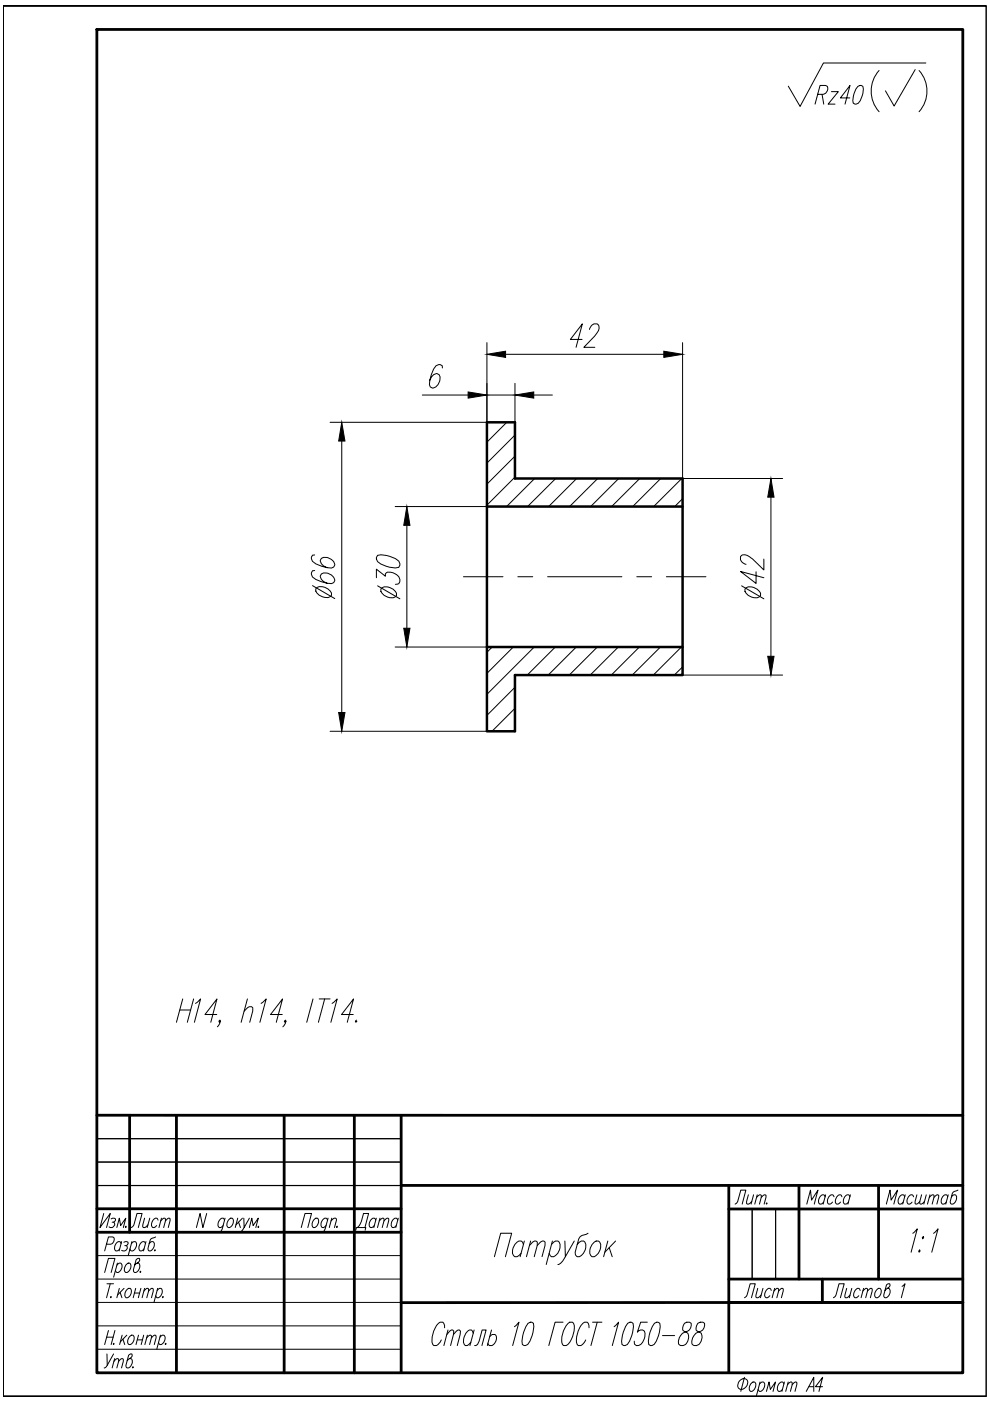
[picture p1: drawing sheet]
<svg xmlns="http://www.w3.org/2000/svg" width="210mm" height="297mm" viewBox="0 0 210 297" stroke-linecap="round" stroke-linejoin="round" font-family="sans-serif">
<defs><g id="words">
<text font-size="7.5" x="171.4" y="23.3">Rz40</text>
<text font-size="7.1" x="74.1" y="262.1">Дата</text>
<g font-size="6.2">
<text x="154.5" y="256.5">Лит.</text>
<text x="169.7" y="256.5">Масса</text>
<text x="186.6" y="256.5">Масштаб</text>
<text x="26.5" y="261.4">Лист</text>
<text x="156.6" y="276.2">Лист</text>
</g>
</g></defs>
<!-- layer: 0 -->
<g fill="none" stroke="#000" stroke-width=".21">
<path d="M.7 1.2v294.8v-294.8M.7 1.2h208.4v294.8M20.5 6.2h183.6v284.9h-183.6zM209.1 1.2h-208.4h208.4v294.8M20.5 251.3h64.6M20.5 241.4h64.6M20.5 246.4h64.6M159.5 256.3v14.9M164.5 256.3v14.9M20.5 266.2h64.6M20.5 271.2h64.6M20.5 276.1h64.6"/>
<path d="M.7 296h208.4h-208.4M20.5 281.1h64.6M20.5 286.1h64.6"/>
</g>
<g fill="none" stroke="#000" stroke-width=".21">
<path d="M38.1 214.1h2.3M38.7 211.8l-1.3 4.9M41 211.8l-1.3 4.9M41.5 212.7l1-.9-1.3 4.9M46 215.1h-2.5l2.5-3.3-1.3 4.9M46.7 216.5l-.2 .2-.1-.2 .2-.2a1.45 1.45 0 0 1-.5 1.4M51.8 214.4l1-1h.5l.3 .3v.7l-.7 2.3M52.5 211.8l-1.4 4.9M55.4 212.7l1-.9-1.3 4.9M59.8 215.1h-2.4l2.5-3.3-1.3 4.9M60.6 216.5l-.2 .2-.1-.2 .2-.2a1.34 1.34 0 0 1-.5 1.4M66.4 211.8l-1.4 4.9"/>
<path d="M67.7 211.8h2.3M68.8 211.8l-1.3 4.9M70.4 212.7l1.1-.9-1.3 4.9M74.9 215.1h-2.5l2.6-3.3-1.4 4.9M75.6 216.3l-.3 .2 .1 .2 .3-.2M22 257.3l-.8 3 2.2-3-.8 3M23.6 258.4l.3-.1 .6 .1-.2 .6-.5 .1M24.1 259.1a.69 .69 0 0 1 0 1 .69 .69 0 0 1-1 0M43.8 257.3l-.8 3-.6-3-.8 3M47.6 258.7l-.3-.4a1.23 1.23 0 0 0-.8 2h.3l.5-.5M47.7 258.3l-.6 2.2a.85 .85 0 0 1-.9 .8l-.1-.2M48.4 258.7l.5-.4h.3a1.25 1.25 0 0 1-.8 2 1.01 1.01 0 0 1 0-1.6z"/>
<path d="M50.4 258.3l-.5 2M50.6 259.1l.4 1.2M51.4 258.3l-1.4 1.4M51.7 258.3l.1 2 1.1-2M54.8 260l-.1 .3 .2-.2M66.5 258.7l.5-.4h.3a1.25 1.25 0 0 1-.9 2 1.06 1.06 0 0 1 .1-1.6zM69.5 258.7a.49 .49 0 0 0-.6-.4 1.35 1.35 0 0 0-.6 2h.3l.5-.5M69.6 258.3l-.7 2.2a.82 .82 0 0 1-.8 .8l-.2-.2M70.2 258.8l.7-.5 .4 .1-.4 1.9M70.3 258.3l-.5 2M71.5 260l-.1 .3 .2-.2M22.2 269.8l.8-3h1.4l-.8 3"/>
<path d="M22.6 263.8h.9a1.05 1.05 0 0 0 .6-1.4l-1.1-.1-.8 2.9M22.7 272.2h1.4M23.4 272.2l-.8 2.9M23.5 274.9v.2l.1-.1M24.8 268.2l.5-.4h.3a1.25 1.25 0 0 1-.8 2l-.3-.4M24.9 267.8l-.8 3M25.3 273.2l-.5 1.9M25.5 274l.4 1.1M25.7 263.7l-.3-.5a1.23 1.23 0 0 0-.8 2l.5-.1 .3-.3M25.8 263.2l-.5 2M26.3 263.4l.3-.2 .5 .2a.57 .57 0 0 1-.6 .7M26.3 273.2l-1.4 1.4"/>
<path d="M26.7 268.2l.5-.4h.3a1.25 1.25 0 0 1-.8 2 1.01 1.01 0 0 1 0-1.6zM26.8 264.1a.7 .7 0 0 1-.1 .9 .7 .7 0 0 1-.9 .1M27 273.3l.6-.1a1.25 1.25 0 0 1-.9 1.9 1.3 1.3 0 0 1 .3-1.8zM27.9 263.7l.5-.5h.3a1.23 1.23 0 0 1-.9 2l-.2-.4M28 263.2l-.8 3M28.5 274.2h1.1M28.8 273.2l-.6 1.9M29.1 267.8h.3a1.25 1.25 0 0 1-.9 2l-.2-.6 .6-2.1 .3-.3h.3l.1 .2a.96 .96 0 0 1-.8 .9l-.2 .3M29.8 269.5l-.1 .3 .2-.2M29.9 273.2l-.6 1.9M30.5 273.7l.6-.5 .4 .1-.4 1.8M30.7 273.2l-.6 1.9"/>
<path d="M30.8 263.7l-.2-.5a1.23 1.23 0 0 0-.9 2h.3l.5-.4M31 263.2l-.6 2M31.5 273.7l.6-.5 .4 .1-.4 1.8M32.9 264.9l-.1 .3 .1-.1M33 262.3l-1 .4-.2 .3-.4 1.7 .2 .5a1.21 1.21 0 0 0 .8-2h-.3l-.5 .5M33.3 273.6l.5-.4h.3a1.25 1.25 0 0 1-.8 1.9l-.3-.4M33.4 273.2l-.8 2.9M34.6 274.9l-.1 .2 .1-.1M51.8 260.3a1.46 1.46 0 0 1-1 1M52.9 260.3l.5-2 .3 1.5 1.1-1.5-.6 2M63.9 260.3l.8-3h1.3l-.7 3M104.8 266.4l1.4-4.9h2.3l-1.3 4.9"/>
<path d="M111 263.8l-.5-.7a1.85 1.85 0 0 0-1.8 1.9 1.38 1.38 0 0 0 .4 1.4h.5l.9-.7M111.2 263.1l-.9 3.3M112.3 264.1l1-1h.4l.2 .3v.7l-.6 2.3M112.5 263.1l-.9 3.3M113.9 264.1l1.1-1h.3l.3 .3v.7l-.7 2.3M116.9 263.8l.9-.7h.5a2.17 2.17 0 0 1-.9 3.3h-.5l-.5-.7M117.1 263.1l-1.3 5M119.8 263.1l.1 3.3 1.9-3.3M119.9 266.4a2.23 2.23 0 0 1-1.6 1.7M124.7 261.5l-1.3 .4-.4 .3-.3 .5-.8 2.8 .1 .5 .4 .4a1.88 1.88 0 0 0 1.8-1.9 1.43 1.43 0 0 0-.5-1.4h-.4l-.9 .7M126 263.4l.4-.3h.5a2.15 2.15 0 0 1-.9 3.3h-.5a2.16 2.16 0 0 1 .5-3zM128.9 263.1l-.9 3.3"/>
<path d="M129.2 264.5l.6 1.9M130.5 263.1l-2.3 2.4M176.7 275.1l.6-.5 .6-2.4h1.1l-.8 2.9M179.5 273.2l-.4 1.8 .5 .1 .6-.5M180.6 273.2l-.5 1.9M182.4 273.6l-.3-.4a1.25 1.25 0 0 0-.8 1.9h.3l.5-.4M182.9 273.7l.7-.5 .3 .1-.4 1.8M183.1 273.2l-.5 1.9M183.9 273.7l.7-.5 .3 .1-.4 1.8M186 273.3l.6-.1a1.25 1.25 0 0 1-.9 1.9 1.26 1.26 0 0 1 .3-1.8zM188.2 273.2h.3a1.25 1.25 0 0 1-.9 1.9l-.2-.5 .5-2.1 .4-.3 .4 .1a1.02 1.02 0 0 1-.8 1l-.3 .3M191.2 272.7l.7-.5-.8 2.9"/>
<path d="M193.5 261.5l1-1-1.3 5M195 265l.1 .3-.2 .2-.1-.2zM195.8 262.2v.2l-.2 .3-.1-.3zM197.9 261.5l1-1-1.3 5M22.6 283.5h1.4M22.7 287.1v2.4M23 282.1l-.8 3M24.1 287.1l-1.4 2.4-.3 .4-.3 .1M24.1 284.8v.3l.1-.2M24.2 288.6l.6-.5 .4 .1-.4 1.8M24.3 288.1l-.5 1.9M24.4 282.1l-.8 3"/>
<path d="M25.2 288.6l.6-.5 .3 .1-.3 1.8M25.9 283.1l-.5 2M26.1 283.9l.3 1.2M26.9 283.1l-1.4 1.4M27.5 288.1h.3a1.23 1.23 0 0 1-.8 1.9l-.3-.5 .6-2.2 .4-.2h.2l.1 .1a.96 .96 0 0 1-.8 1l-.2 .3M27.7 283.2l.5-.1a1.25 1.25 0 0 1-.8 2 1.26 1.26 0 0 1 .3-1.9zM28.2 289.8l-.1 .2 .2-.1M29.1 284.1h1.1M29.4 283.1l-.6 2M30.5 283.1l-.6 2M31.1 283.7l.7-.6 .3 .1-.4 1.9M31.2 283.1l-.5 2"/>
<path d="M32.1 283.7l.6-.6 .4 .1-.4 1.9M33.9 283.5l.5-.4h.3a1.25 1.25 0 0 1-.8 2l-.3-.5M34 283.1l-.8 3M35.2 284.8l-.1 .3 .1-.2M94.3 281.5v-.5l-.4-.7a1.53 1.53 0 0 0-1.6 1.2 3.5 3.5 0 0 0-.3 3.8 1.53 1.53 0 0 0 1.6-1.2M94.7 282.9l1-.9h.3l.2 .2-.7 3.1M95 282l-.9 3.3M96.1 282.9l1-.9h.3l.2 .2-.6 3.1M100.3 282.7l-.3-.7a1.75 1.75 0 0 0-1.7 1.9 1.46 1.46 0 0 0 .3 1.4h.5l.7-.7M100.5 282l-.9 3.3M100.6 285.3l.6-.2 .4-.7 .6-2.4h.9l-.9 3.3M103.8 283.4a.75 .75 0 0 1 .7-.5 .75 .75 0 0 1 .7 .5 1.52 1.52 0 0 1-1.5 1.9l-.3-.5"/>
<path d="M104.2 282l-.9 3.3M109.1 281.3l.9-1-1.3 5M112 280.6l.4-.3 .7 .3a6.6 6.6 0 0 1-1.2 4.5l-.5 .2-.6-.2a6.6 6.6 0 0 1 1.2-4.5zM119.4 280.3h-1.7l-1.3 5M120.5 280.6l.3-.3h.6a3.4 3.4 0 0 1-.3 3.8 1.53 1.53 0 0 1-1.6 1.2 3.4 3.4 0 0 1 .3-3.8zM124.9 281.5l-.1-.7-.3-.5a1.53 1.53 0 0 0-1.6 1.2 3.4 3.4 0 0 0-.3 3.8 1.53 1.53 0 0 0 1.6-1.2M125.6 280.3h2M126.6 280.3l-1.3 5M130.2 281.3l1-1-1.4 5M133.1 280.6l.5-.3 .6 .3a6.6 6.6 0 0 1-1.2 4.5l-.5 .2-.6-.2a6.6 6.6 0 0 1 1.2-4.5zM137.3 280.3h-1.5l-.7 2.1a.97 .97 0 0 1 1.5-.2 2.57 2.57 0 0 1-1.2 3.1h-.5l-.3-.2-.1-.7M138.8 280.6l.4-.3 .7 .3a6.6 6.6 0 0 1-1.2 4.5l-.5 .2-.7-.2a6.6 6.6 0 0 1 1.3-4.5z"/>
<path d="M140.5 283.2h2.5M145.1 280.6a1.28 1.28 0 0 0-.1 1.6 1.51 1.51 0 0 1 .5 2.6 .99 .99 0 0 1-1.6 0 2.4 2.4 0 0 1 1.9-2.6 1.57 1.57 0 0 0 .7-1.6l-.3-.3h-.6zM148 280.6a1.28 1.28 0 0 0-.2 1.6 1.51 1.51 0 0 1 .6 2.6 .99 .99 0 0 1-1.7 0 2.4 2.4 0 0 1 2-2.6 1.57 1.57 0 0 0 .7-1.6l-.4-.3h-.6zM156.7 292.9a1.01 1.01 0 0 1 .9-.6 1.01 1.01 0 0 1 .9 .6 1.38 1.38 0 0 1-1.8 1.5l-.1-.1a1.24 1.24 0 0 1 .1-1.4zM157.8 292l-.7 3M159.2 293.4l.5-.4h.3a1.25 1.25 0 0 1-.9 2 1.06 1.06 0 0 1 .1-1.6zM161 293.4l.6-.4h.2a1.25 1.25 0 0 1-.8 2l-.3-.4M161.1 293l-.7 3M162.5 295l.6-2 .2 1.6 1.1-1.6-.5 2M166.2 293.4l-.3-.4a1.25 1.25 0 0 0-.8 2h.3l.5-.4M166.3 293l-.5 2M167 293.6l.6-.6 .4 .2-.4 1.8"/>
<path d="M167.1 293l-.5 2M168 293.6l.6-.6 .4 .2-.4 1.8M170.9 295l1.6-3v3M171.5 294h1M174.4 294h-1.5l1.5-2-.8 3"/>
</g>
<g fill="none" stroke="#000" stroke-width=".59">
<path d="M20.5 6.2h183.6v284.9h-183.6zM20.5 236.5h183.6M27.5 236.5v24.8M37.4 236.5v54.5M60.2 236.5v54.6M75.1 236.5v54.6M85.1 236.5v54.5M20.5 256.3h64.6M85.1 251.3h119M154.5 251.4v39.6M154.5 256.3h49.6M169.4 251.3v19.9"/>
<path d="M186.3 251.4v19.8M20.5 261.3h64.6M154.5 271.2h49.6M174.4 271.2v5M204.1 276.1l-119 .1"/>
</g>
<g fill="none" stroke="#000" stroke-width=".21">
<path d="M107.4 89.5l-4.2 4.2M109.2 92.2l-6 6M109.2 96.7l-6 6M109.2 101.2l-6 5.9M113.4 101.5l-6 5.9M117.8 101.5l-5.9 5.9M122.3 101.5l-6 5.9M126.7 101.5l-5.9 5.9M131.2 101.5l-6 5.9M135.6 101.5l-5.9 5.9M140.1 101.5l-6 5.9M144.6 101.5l-6 5.9"/>
<path d="M144.7 105.7l-1.6 1.7M104.4 137.2l-1.2 1.1M108.8 137.2l-5.6 5.6M113.3 137.2l-10.1 10M117.7 137.2l-5.9 5.9M122.2 137.2l-6 5.9M126.6 137.2l-5.9 5.9M131.1 137.2l-6 5.9M135.6 137.2l-6 5.9M140 137.2l-5.9 5.9M144.5 137.2l-6 5.9M109.2 145.7l-6 6"/>
<path d="M109.2 150.2l-4.9 4.8M109.2 154.6l-.4 .4M144.7 141.4l-1.7 1.7"/>
</g>
<path d="M103.2 89.5h6v12h35.5v41.6h-35.5v11.9h-6zM103.2 107.4h41.5M103.2 137.2h41.5" fill="none" stroke="#000" stroke-width=".53"/>
<path d="M98.3 122.3h8.3M109.8 122.3h3.2M116.1 122.3h15.8M135 122.3h3.2M141.3 122.3h8.4" fill="none" stroke="#000" stroke-width=".21"/>
<g fill="none" stroke="#000" stroke-width=".21">
<path d="M194 14.8l-4.4 7.7-1.9-3.2M194.9 14.9a6.5 6.5 0 0 1 0 8.8M196.3 13.4h-21.7l-5 9.2-2.5-4.3M93.8 78v-.4l-.5-.3-.9 .3a7.2 7.2 0 0 0-1.4 4l.2 .4 .5 .3a2 2 0 0 0 1.4-2.9l-.4-.2a1.69 1.69 0 0 0-1.6 1.4M103.2 72.6v16.9h-33.2M107.2 75.1h33.5M123.4 72h-2.5l2.6-3.3-1.4 4.9M125 69.9a1.24 1.24 0 0 1 1.9-1 1.42 1.42 0 0 1-.3 1.6l-2.8 3.1h2.3M144.7 72.6v28.9h21.2M72.5 93.5v57.6M89.5 83.8h9.8M103.2 83.8h6"/>
<path d="M109.2 81.3v8.2M113.2 83.8h3.9M66.7 117.7h-.4l-.3 .4 .3 .9a7 7 0 0 0 4 1.4l.4-.2 .3-.4a1.98 1.98 0 0 0-2.9-1.4l-.2 .4a1.73 1.73 0 0 0 1.4 1.6M80.1 117.8a5.7 5.7 0 0 1 4.4 1.2l.3 .5-.3 .8a5.7 5.7 0 0 1-4.4-1.2l-.3-.6zM83.8 107.4h19.4M86.3 111.4v21.8M162 118.5v2.3l-2.4-2.2a2.23 2.23 0 0 0-2.4-.8l-.2 .2a1.39 1.39 0 0 0 1.2 1.7M163.5 105.4v33.7M66.3 124.2l4.7 2.7M66.7 121h-.4l-.3 .5 .3 .8a7.2 7.2 0 0 0 4 1.4l.4-.2 .3-.4a1.98 1.98 0 0 0-2.9-1.4l-.2 .4a1.69 1.69 0 0 0 1.4 1.6M67.2 124.6a2.48 2.48 0 0 1 3.1 1.1v.5a1.44 1.44 0 0 1-1.9 .3 1.68 1.68 0 0 1-1.4-1.7zM79.8 122.5v-1.8l1.9 1.5v-.5l.2-.3a2.35 2.35 0 0 1 2.9 1.4v.5l-.3 .5-.7 .1"/>
<path d="M80.1 124.2l4.7 2.8M81 124.6a2.42 2.42 0 0 1 3.1 1.2v.5a2.15 2.15 0 0 1-3.3-.9v-.5zM83.8 137.2h19.4M157.2 124.2l4.8 2.8M158.2 124.6a2.42 2.42 0 0 1 3.1 1.2v.5a2.15 2.15 0 0 1-3.3-.9v-.5zM160.3 121.2v2.5l-3.3-2.5 5 1.3M70 155h33.2M144.7 143.1h21.2"/>
</g>
<path d="M103.2 75.1l4-.6v1.3zM140.7 74.5l4 .6-4 .7zM72.5 89.5l.6 4h-1.3zM99.3 83.1l3.9 .7-3.9 .6zM109.2 83.8l4-.7v1.3zM86.3 107.4l.6 4h-1.3zM163.5 101.5l.6 3.9h-1.3zM85.6 133.2h1.3l-.6 4zM162.8 139.1h1.3l-.6 4zM71.8 151.1h1.3l-.6 3.9z" fill="#000" stroke="#000" stroke-width=".21"/>
<use href="#words"/>
</svg>
